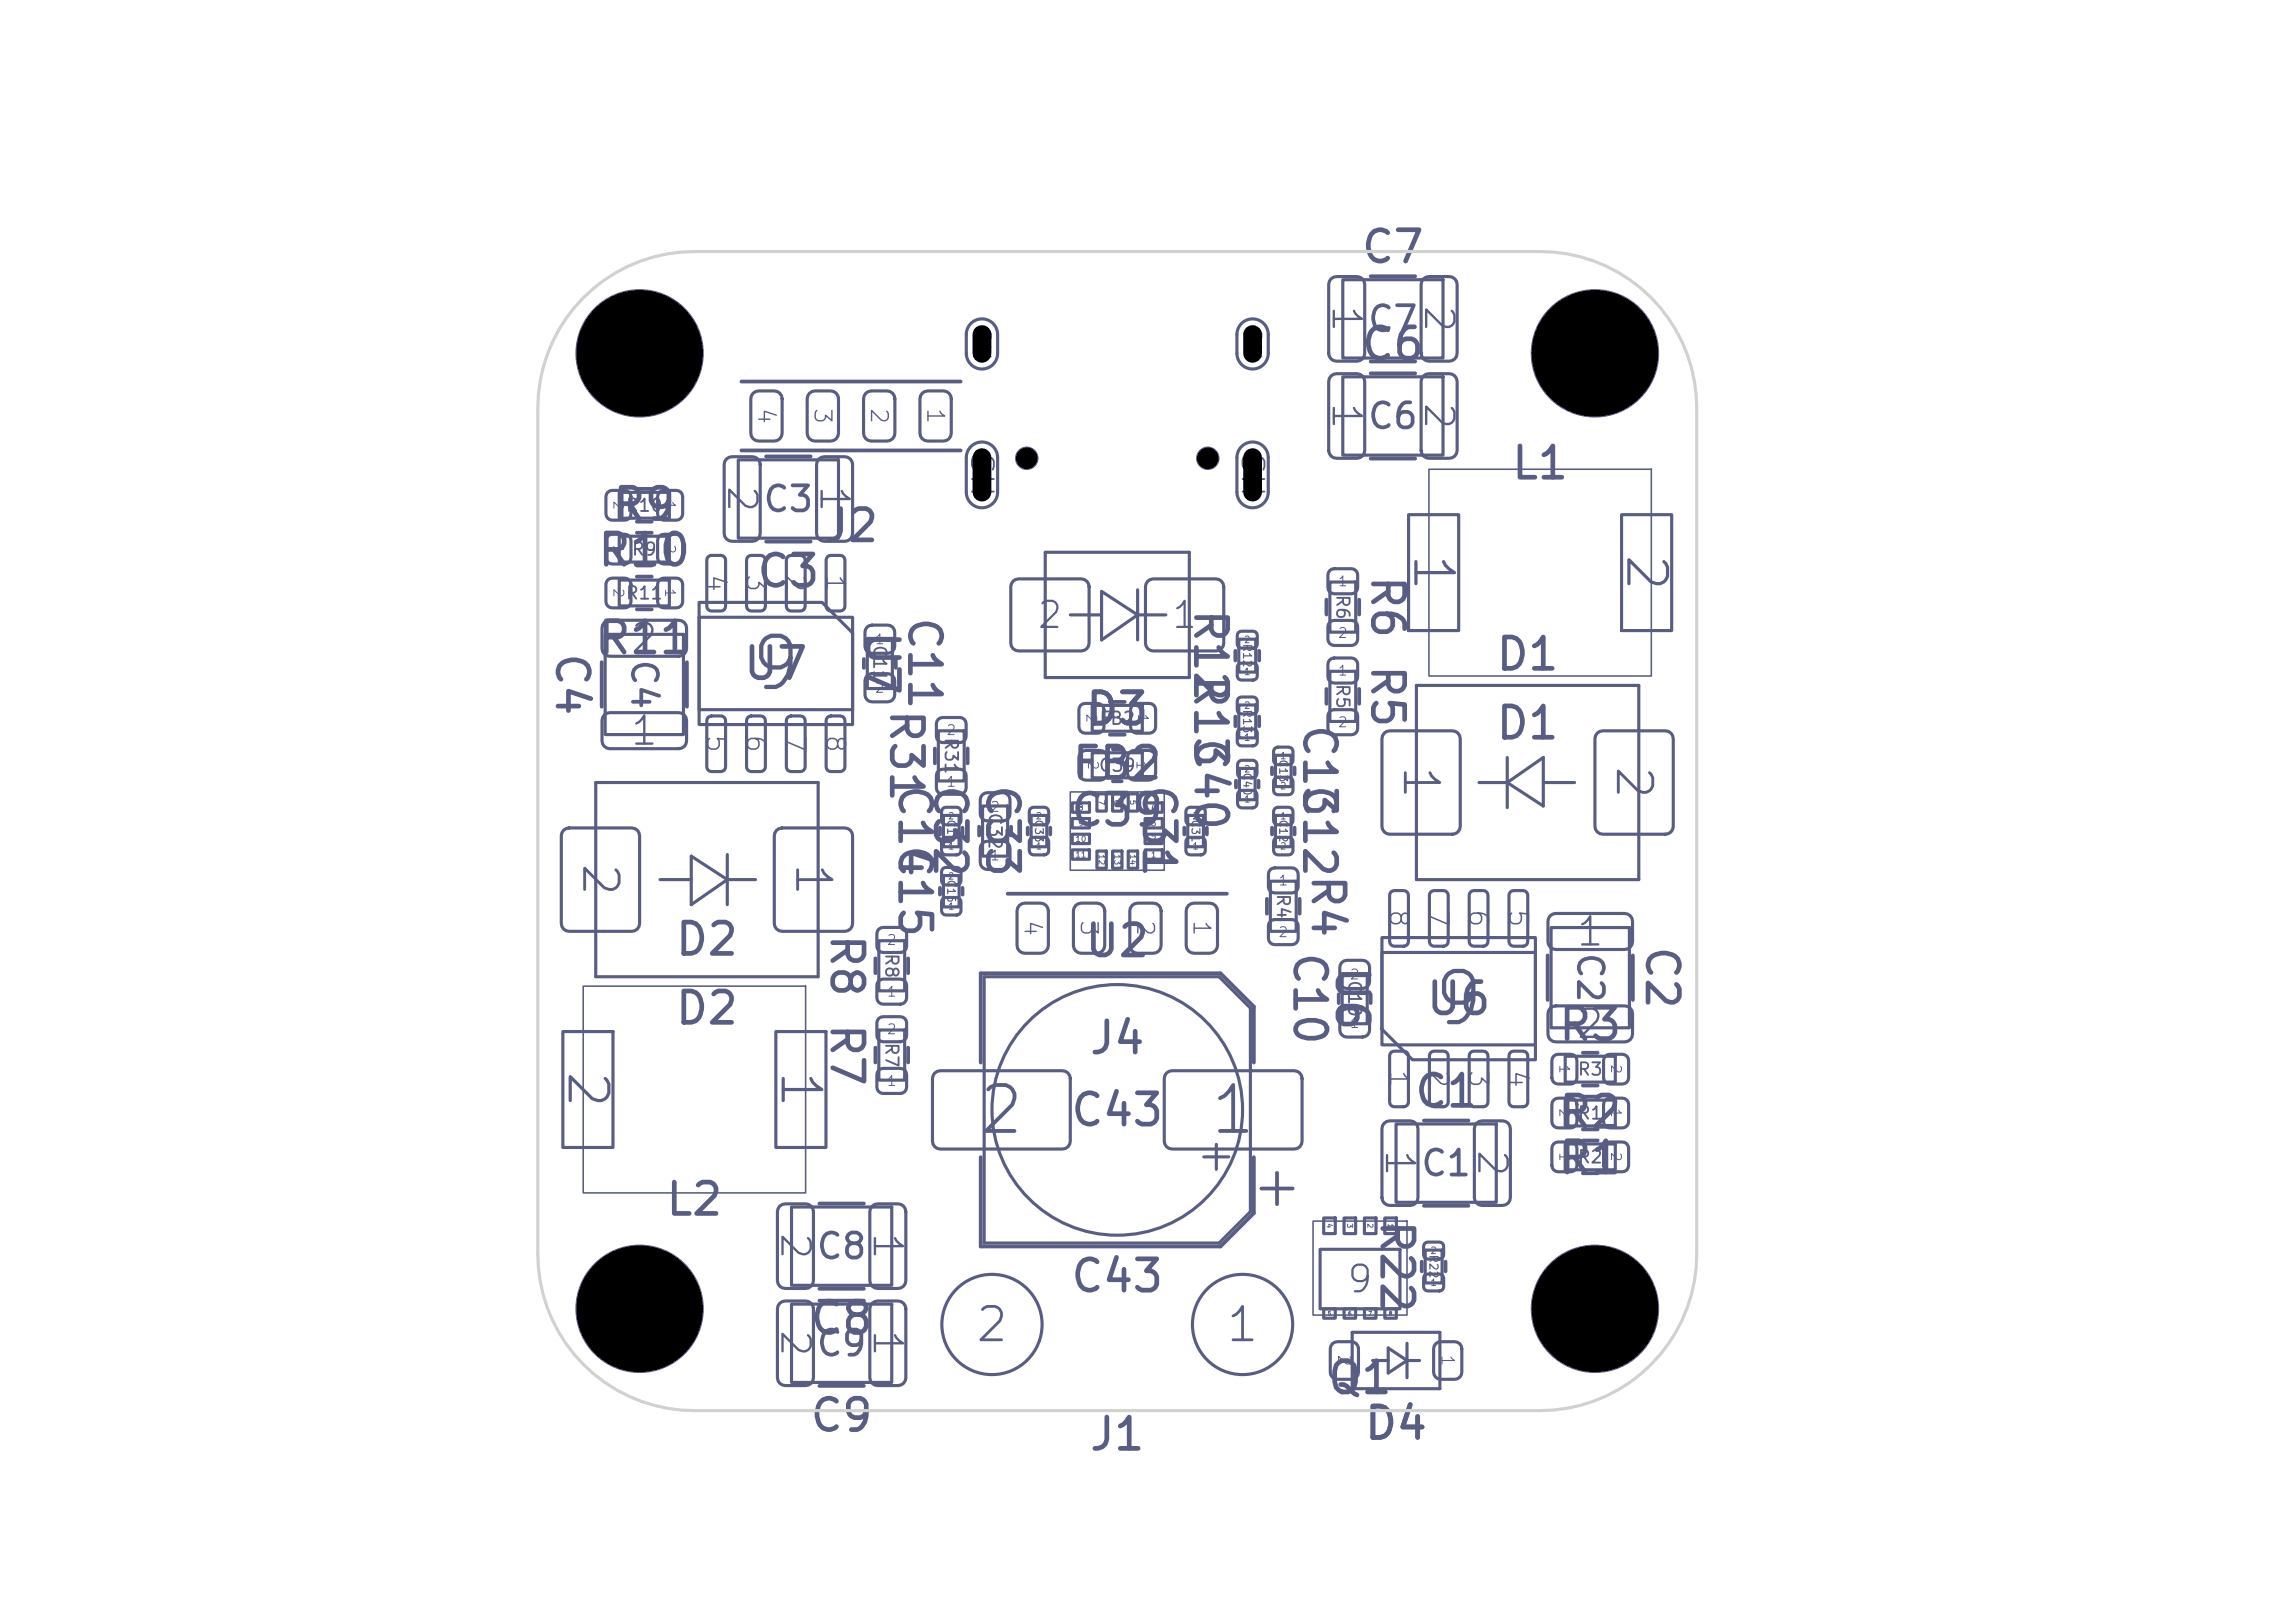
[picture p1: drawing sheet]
<svg xmlns="http://www.w3.org/2000/svg" width="297mm" height="210mm" viewBox="0 0 297 210" stroke-linecap="round" stroke-linejoin="round" font-family="sans-serif">
<defs><g id="words">
<g font-size="6.6" fill="#585d84">
<text x="96.6" y="90.9">9</text>
<text x="185" y="134.3">9</text>
</g>
<g font-size="5.9" fill="#585d84">
<text x="126.2" y="148.1">2</text>
<text x="156.2" y="148.1">1</text>
</g>
<g font-size="5" fill="#585d84">
<text x="181.7" y="71.2" transform="rotate(90 181.7 71.2)">1</text>
<text x="209.3" y="71.2" transform="rotate(90 209.3 71.2)">2</text>
<text x="72.3" y="138.1" transform="rotate(90 72.3 138.1)">2</text>
<text x="99.8" y="138.1" transform="rotate(90 99.8 138.1)">1</text>
</g>
<g font-size="4.5" fill="#585d84">
<text x="180.5" y="98.7" transform="rotate(90 180.5 98.7)">1</text>
<text x="208.1" y="98.7" transform="rotate(90 208.1 98.7)">2</text>
<text x="74.3" y="111.3" transform="rotate(90 74.3 111.3)">2</text>
<text x="101.9" y="111.3" transform="rotate(90 101.9 111.3)">1</text>
</g>
<g font-size="4.3" fill="#585d84">
<text x="125.9" y="174.7">2</text>
<text x="158.3" y="174.7">1</text>
</g>
<g font-size="4.1" fill="#585d84">
<text x="175.9" y="35">C7</text>
<text x="175.9" y="47.6">C6</text>
<text x="195.3" y="63">L1</text>
<text x="79" y="68.3">R9</text>
<text x="106.3" y="71.1">J2</text>
<text x="77.1" y="74.2">R10</text>
<text x="97.7" y="77">C3</text>
<text x="176.5" y="74.2" transform="rotate(90 176.5 74.2)">R6</text>
<text x="111.1" y="81.4" transform="rotate(90 111.1 81.4)">U7</text>
<text x="116.6" y="79.6" transform="rotate(90 116.6 79.6)">C11</text>
<text x="153.6" y="78.5" transform="rotate(90 153.6 78.5)">R12</text>
<text x="71" y="84.2" transform="rotate(90 71 84.2)">C4</text>
<text x="77.1" y="85.6">R11</text>
<text x="95.9" y="88.9">U7</text>
<text x="153.6" y="87.1" transform="rotate(90 153.6 87.1)">R13</text>
<text x="176.5" y="85.7" transform="rotate(90 176.5 85.7)">R5</text>
<text x="193.3" y="87.7">D1</text>
<text x="114.2" y="91.5" transform="rotate(90 114.2 91.5)">R31</text>
<text x="140.2" y="94.8">D3</text>
<text x="153.6" y="95.2" transform="rotate(90 153.6 95.2)">C40</text>
<text x="167.7" y="93.5" transform="rotate(90 167.7 93.5)">C13</text>
<text x="115.3" y="101.2" transform="rotate(90 115.3 101.2)">C14</text>
<text x="119.9" y="101.2" transform="rotate(90 119.9 101.2)">C32</text>
<text x="126.7" y="101.2" transform="rotate(90 126.7 101.2)">C33</text>
<text x="138.5" y="101.8">FB2</text>
<text x="147" y="101.2" transform="rotate(90 147 101.2)">C31</text>
<text x="167.7" y="101.2" transform="rotate(90 167.7 101.2)">C12</text>
<text x="193.3" y="96.6">D1</text>
<text x="138.3" y="107.9">C39</text>
<text x="115.3" y="109" transform="rotate(90 115.3 109)">C15</text>
<text x="168.8" y="112.9" transform="rotate(90 168.8 112.9)">R4</text>
<text x="87.1" y="124.6">D2</text>
<text x="106.5" y="120.6" transform="rotate(90 106.5 120.6)">R8</text>
<text x="140.1" y="124.8">U2</text>
<text x="166.4" y="122.9" transform="rotate(90 166.4 122.9)">C10</text>
<text x="171.9" y="124.8" transform="rotate(90 171.9 124.8)">U6</text>
<text x="212.1" y="122.1" transform="rotate(90 212.1 122.1)">C2</text>
<text x="87.1" y="133.5">D2</text>
<text x="106.5" y="132.2" transform="rotate(90 106.5 132.2)">R7</text>
<text x="140.7" y="137.4">J4</text>
<text x="184.3" y="132.3">U6</text>
<text x="201.4" y="135.6">R3</text>
<text x="138.3" y="146.7">C43</text>
<text x="182.8" y="144.3">C1</text>
<text x="201.4" y="147">R2</text>
<text x="201.4" y="152.9">R1</text>
<text x="85.9" y="158.2">L2</text>
<text x="177.7" y="157.6" transform="rotate(90 177.7 157.6)">R22</text>
<text x="104.6" y="173.6">C8</text>
<text x="138.3" y="168.2">C43</text>
<text x="171.5" y="181.3">Q1</text>
<text x="104.6" y="186.2">C9</text>
<text x="140.7" y="188.6">J1</text>
<text x="176.3" y="187.2">D4</text>
</g>
<g font-size="3.6" fill="#585d84">
<text x="171.5" y="39.2" transform="rotate(90 171.5 39.2)">1</text>
<text x="183.5" y="39.2" transform="rotate(90 183.5 39.2)">2</text>
<text x="171.5" y="51.7" transform="rotate(90 171.5 51.7)">1</text>
<text x="183.5" y="51.7" transform="rotate(90 183.5 51.7)">2</text>
<text x="93.3" y="62.5" transform="rotate(90 93.3 62.5)">2</text>
<text x="105.2" y="62.5" transform="rotate(90 105.2 62.5)">1</text>
<text x="81.3" y="85.4">2</text>
<text x="81.3" y="97.3">1</text>
<text x="203.7" y="123.3">1</text>
<text x="203.7" y="135.3">2</text>
<text x="178.4" y="148.4" transform="rotate(90 178.4 148.4)">1</text>
<text x="190.4" y="148.4" transform="rotate(90 190.4 148.4)">2</text>
<text x="100.2" y="159.1" transform="rotate(90 100.2 159.1)">2</text>
<text x="112.1" y="159.1" transform="rotate(90 112.1 159.1)">1</text>
<text x="100.2" y="171.7" transform="rotate(90 100.2 171.7)">2</text>
<text x="112.1" y="171.7" transform="rotate(90 112.1 171.7)">1</text>
</g>
<g font-size="3.4" fill="#585d84">
<text x="133.9" y="82.1">2</text>
<text x="151.4" y="82.1">1</text>
<text x="174" y="168.1">9</text>
</g>
<g font-size="3.2" fill="#585d84">
<text x="176.8" y="43.7">C7</text>
<text x="176.8" y="56.3">C6</text>
<text x="98.5" y="67">C3</text>
<text x="80.9" y="85.1" transform="rotate(90 80.9 85.1)">C4</text>
<text x="203.3" y="123" transform="rotate(90 203.3 123)">C2</text>
<text x="183.7" y="153">C1</text>
<text x="105.4" y="163.7">C8</text>
<text x="105.4" y="176.3">C9</text>
</g>
<g font-size="2.8" fill="#585d84">
<text x="124.9" y="58.3" transform="rotate(90 124.9 58.3)">SH</text>
<text x="159.9" y="58.3" transform="rotate(90 159.9 58.3)">SH</text>
</g>
<g font-size="2.4" fill="#585d84">
<text x="90.9" y="74.1" transform="rotate(90 90.9 74.1)">4</text>
<text x="96" y="74.1" transform="rotate(90 96 74.1)">3</text>
<text x="101.2" y="74.1" transform="rotate(90 101.2 74.1)">2</text>
<text x="106.3" y="74.1" transform="rotate(90 106.3 74.1)">1</text>
<text x="90.9" y="94.9" transform="rotate(90 90.9 94.9)">5</text>
<text x="96" y="94.9" transform="rotate(90 96 94.9)">6</text>
<text x="101.2" y="94.9" transform="rotate(90 101.2 94.9)">7</text>
<text x="106.3" y="94.9" transform="rotate(90 106.3 94.9)">8</text>
<text x="179.2" y="117.5" transform="rotate(90 179.2 117.5)">8</text>
<text x="184.4" y="117.5" transform="rotate(90 184.4 117.5)">7</text>
<text x="189.5" y="117.5" transform="rotate(90 189.5 117.5)">6</text>
<text x="194.7" y="117.5" transform="rotate(90 194.7 117.5)">5</text>
<text x="179.2" y="138.2" transform="rotate(90 179.2 138.2)">1</text>
<text x="184.4" y="138.2" transform="rotate(90 184.4 138.2)">2</text>
<text x="189.5" y="138.2" transform="rotate(90 189.5 138.2)">3</text>
<text x="194.7" y="138.2" transform="rotate(90 194.7 138.2)">4</text>
</g>
<g font-size="2.2" fill="#585d84">
<text x="125.4" y="42.1" transform="rotate(90 125.4 42.1)">SH</text>
<text x="160.5" y="42.1" transform="rotate(90 160.5 42.1)">SH</text>
<text x="97.5" y="52.6" transform="rotate(90 97.5 52.6)">4</text>
<text x="104.8" y="52.6" transform="rotate(90 104.8 52.6)">3</text>
<text x="112.1" y="52.6" transform="rotate(90 112.1 52.6)">2</text>
<text x="119.4" y="52.6" transform="rotate(90 119.4 52.6)">1</text>
<text x="132" y="118.9" transform="rotate(90 132 118.9)">4</text>
<text x="139.3" y="118.9" transform="rotate(90 139.3 118.9)">3</text>
<text x="146.6" y="118.9" transform="rotate(90 146.6 118.9)">2</text>
<text x="153.9" y="118.9" transform="rotate(90 153.9 118.9)">1</text>
</g>
<g font-size="1.6" fill="#585d84">
<text x="80.9" y="66.6">R10</text>
<text x="80.9" y="78">R11</text>
<text x="81.6" y="72.3">R9</text>
<text x="172.5" y="76.8" transform="rotate(90 172.5 76.8)">R6</text>
<text x="112.6" y="83.3" transform="rotate(90 112.6 83.3)">C11</text>
<text x="172.5" y="88.4" transform="rotate(90 172.5 88.4)">R5</text>
<text x="121.9" y="95.3" transform="rotate(90 121.9 95.3)">R31</text>
<text x="142.1" y="94.2">FB2</text>
<text x="142.1" y="100.3">C39</text>
<text x="127.6" y="105" transform="rotate(90 127.6 105)">C32</text>
<text x="164.8" y="115.5" transform="rotate(90 164.8 115.5)">R4</text>
<text x="114.2" y="123.2" transform="rotate(90 114.2 123.2)">R8</text>
<text x="174.1" y="126.7" transform="rotate(90 174.1 126.7)">C10</text>
<text x="114.2" y="134.8" transform="rotate(90 114.2 134.8)">R7</text>
<text x="204.1" y="139.6">R3</text>
<text x="204.1" y="145.2">R1</text>
<text x="204.1" y="150.9">R2</text>
<text x="172.7" y="175.1" transform="rotate(90 172.7 175.1)">2</text>
<text x="186.1" y="175.1" transform="rotate(90 186.1 175.1)">1</text>
</g>
<g font-size="1.3" fill="#585d84">
<text x="79.1" y="64.6" transform="rotate(90 79.1 64.6)">2</text>
<text x="85.7" y="64.6" transform="rotate(90 85.7 64.6)">1</text>
<text x="79.1" y="70.3" transform="rotate(90 79.1 70.3)">1</text>
<text x="85.7" y="70.3" transform="rotate(90 85.7 70.3)">2</text>
<text x="79.1" y="76" transform="rotate(90 79.1 76)">2</text>
<text x="85.7" y="76" transform="rotate(90 85.7 76)">1</text>
<text x="173" y="76.2">1</text>
<text x="113.1" y="83.7">1</text>
<text x="173" y="82.9">2</text>
<text x="113.1" y="90">2</text>
<text x="173" y="87.7">1</text>
<text x="122.4" y="95.4">2</text>
<text x="140.3" y="92.2" transform="rotate(90 140.3 92.2)">2</text>
<text x="147" y="92.2" transform="rotate(90 147 92.2)">1</text>
<text x="173" y="94.4">2</text>
<text x="140.5" y="98.3" transform="rotate(90 140.5 98.3)">2</text>
<text x="146.8" y="98.3" transform="rotate(90 146.8 98.3)">1</text>
<text x="122.4" y="102.1">1</text>
<text x="128" y="105.4">2</text>
<text x="128" y="111.7">1</text>
<text x="165.3" y="114.9">1</text>
<text x="114.7" y="122.6">2</text>
<text x="165.3" y="121.6">2</text>
<text x="114.7" y="129.3">1</text>
<text x="174.6" y="127.1">2</text>
<text x="114.7" y="134.2">2</text>
<text x="174.6" y="133.3">1</text>
<text x="201.5" y="137.6" transform="rotate(90 201.5 137.6)">1</text>
<text x="208.2" y="137.6" transform="rotate(90 208.2 137.6)">2</text>
<text x="114.7" y="140.8">1</text>
<text x="201.5" y="143.3" transform="rotate(90 201.5 143.3)">2</text>
<text x="208.2" y="143.3" transform="rotate(90 208.2 143.3)">1</text>
<text x="201.5" y="149" transform="rotate(90 201.5 149)">1</text>
<text x="208.2" y="149" transform="rotate(90 208.2 149)">2</text>
</g>
<g font-size="1.1" fill="#585d84">
<text x="160.6" y="83.2" transform="rotate(90 160.6 83.2)">R12</text>
<text x="160.6" y="91.7" transform="rotate(90 160.6 91.7)">R13</text>
<text x="184.7" y="162.2" transform="rotate(90 184.7 162.2)">R22</text>
</g>
<g font-size="1" fill="#585d84">
<text x="160.6" y="99.9" transform="rotate(90 160.6 99.9)">C40</text>
<text x="165.3" y="98.2" transform="rotate(90 165.3 98.2)">C13</text>
<text x="122.3" y="106" transform="rotate(90 122.3 106)">C14</text>
<text x="133.7" y="106" transform="rotate(90 133.7 106)">C33</text>
<text x="154" y="106" transform="rotate(90 154 106)">C31</text>
<text x="165.3" y="106" transform="rotate(90 165.3 106)">C12</text>
<text x="122.3" y="113.7" transform="rotate(90 122.3 113.7)">C15</text>
</g>
<g font-size=".9" fill="#585d84">
<text x="160.9" y="83.4">2</text>
<text x="160.9" y="87.6">1</text>
<text x="160.9" y="91.9">2</text>
<text x="160.9" y="96.1">1</text>
<text x="185" y="166.6">1</text>
<text x="185" y="162.5">2</text>
</g>
<g font-size=".8" fill="#585d84">
<text x="160.9" y="100.1">2</text>
<text x="165.6" y="98.4">1</text>
<text x="122.6" y="106.2">2</text>
<text x="134" y="106.2">2</text>
<text x="154.2" y="106.2">2</text>
<text x="160.9" y="104">1</text>
<text x="165.6" y="102.3">2</text>
<text x="165.6" y="106.2">1</text>
<text x="122.6" y="110.1">1</text>
<text x="134" y="110.1">1</text>
<text x="154.2" y="110.1">1</text>
<text x="165.6" y="110.1">2</text>
<text x="122.6" y="117.9">1</text>
<text x="122.6" y="114">2</text>
</g>
<g font-size=".7" fill="#585d84">
<text x="139.4" y="105.1">8</text>
<text x="139.4" y="107.1">9</text>
<text x="142" y="103.4" transform="rotate(90 142 103.4)">7</text>
<text x="144" y="103.4" transform="rotate(90 144 103.4)">6</text>
<text x="146.1" y="103.4" transform="rotate(90 146.1 103.4)">5</text>
<text x="148.9" y="107.1">3</text>
<text x="148.9" y="105.1">4</text>
<text x="139.1" y="109.1">10</text>
<text x="139.1" y="111.1">11</text>
<text x="142" y="110.5" transform="rotate(90 142 110.5)">12</text>
<text x="144" y="110.5" transform="rotate(90 144 110.5)">13</text>
<text x="146.1" y="110.5" transform="rotate(90 146.1 110.5)">14</text>
<text x="148.9" y="111.1">1</text>
<text x="148.9" y="109.1">2</text>
<text x="171.5" y="158.2" transform="rotate(90 171.5 158.2)">4</text>
<text x="174.2" y="158.2" transform="rotate(90 174.2 158.2)">3</text>
<text x="176.8" y="158.2" transform="rotate(90 176.8 158.2)">2</text>
<text x="179.4" y="158.2" transform="rotate(90 179.4 158.2)">1</text>
</g>
<g font-size=".5" fill="#585d84">
<text x="171.8" y="170.3">5</text>
<text x="174.4" y="170.3">6</text>
<text x="177" y="170.3">7</text>
<text x="179.7" y="170.3">8</text>
</g>
</g></defs>
<g fill="none" stroke="#585d84" stroke-width=".49">
<path d="M177.4 35.7h5.7M95.9 49.4h28.4M95.9 58.3h28.4M99.1 59.1h5.8M177.4 48.3h5.7M177.4 59.3h5.7M177.4 46.8h5.7M82.4 74.6h1.9M82.4 78.8h1.9M82.4 68.9h1.9M82.4 73.2h1.9M82.4 63.3h1.9"/>
<path d="M82.4 67.5h1.9M99.1 70.1h5.8M171.7 77.6v1.9M175.9 77.6v1.9M77.9 85.7v5.7M88.9 85.7v5.7M111.8 85.3v1.1M115.9 85.3v1.1M121 96.8v2M125.2 96.8v2M143.6 90.8h2M143.6 95.1h2"/>
<path d="M144 97h1.2M159.9 84.2v1.3M159.9 92.7v1.3M163 84.2v1.3M163 92.7v1.3M164.6 99.3v.9M167.5 99.3v.9M171.7 89.1v2M175.9 89.1v2M121.6 107.1v.9M121.6 114.9v.9M124.6 107.1v.9"/>
<path d="M124.6 114.9v.9M126.7 107v1.1M130.4 115.6h28.4M130.8 107v1.1M133 107.1v.9M135.9 107.1v.9M144 101.1h1.2M153.3 107.1v.9M156.2 107.1v.9M160 101v.9M162.9 101v.9M164 116.3v1.9"/>
<path d="M164.6 107.1v.9M167.5 107.1v.9M168.2 116.3v1.9M113.3 124v1.9M113.3 135.6v1.9M117.5 124v1.9M117.5 135.6v1.9M126.9 137.5v-11.6h31l4.4 4.4v7.2M173.2 128.7v1.1M177.4 128.7v1.1M200.3 123.6v5.8M204.8 136.2h2"/>
<path d="M211.3 123.6v5.8M106 155.7h5.8M126.9 149.7v11.6h31l4.4-4.3v-7.3M163.2 153.8h4.1M165.3 151.8v4M184.3 145h5.7M184.3 156h5.7M204.8 147.6h2M204.8 151.8h2M204.8 141.9h2M204.8 146.1h2M204.8 140.5h2"/>
<path d="M106 166.8h5.8M106 168.3h5.8M106 179.3h5.8M184 163.3v1.2M187.1 163.3v1.2"/>
</g>
<g fill="none" stroke="#585d84" stroke-width=".41">
<path d="M172.2 36.1l.4-.2 .4-.1h2.6a1.01 1.01 0 0 1 1 1v8.9a1.01 1.01 0 0 1-1 1h-2.6a1.01 1.01 0 0 1-1-1v-8.9v-.4zM173.8 36.2h12.9v10.1h-12.9zM184.2 36.1l.3-.2 .4-.1h2.7a1.01 1.01 0 0 1 1 1v8.9a1.01 1.01 0 0 1-1 1h-2.7a1.01 1.01 0 0 1-1-1v-8.9l.1-.4zM94 59.4l.3-.2 .4-.1h2.7a1.01 1.01 0 0 1 1 1v8.9a1.01 1.01 0 0 1-1 1h-2.7a1.01 1.01 0 0 1-1-1v-8.9l.1-.4zM95.5 59.5h13v10.1h-13zM97.5 50.9l.3-.2 .4-.1h2a1.01 1.01 0 0 1 1 1v4.5a1.01 1.01 0 0 1-1 1h-2a1.01 1.01 0 0 1-1-1v-4.5v-.4zM104.8 50.9l.3-.2 .4-.1h2a1.01 1.01 0 0 1 1 1v4.5a1.01 1.01 0 0 1-1 1h-2a1.01 1.01 0 0 1-1-1v-4.5v-.4zM106 59.4l.3-.2 .4-.1h2.6a1.01 1.01 0 0 1 1 1v8.9a1.01 1.01 0 0 1-1 1h-2.6a1.01 1.01 0 0 1-1-1v-8.9l.1-.4zM112.1 50.9l.3-.2 .4-.1h2a1.01 1.01 0 0 1 1 1v4.5a1.01 1.01 0 0 1-1 1h-2a1.01 1.01 0 0 1-1-1v-4.5v-.4zM119.3 50.9l.4-.2 .4-.1h2a1.01 1.01 0 0 1 1 1v4.5a1.01 1.01 0 0 1-1 1h-2a1.01 1.01 0 0 1-1-1v-4.5v-.4zM125.6 57.8a2.03 2.03 0 0 1 2.3-.5 2.03 2.03 0 0 1 1.2 1.9v4.5a2.03 2.03 0 0 1-2 2 2.03 2.03 0 0 1-2-2v-4.5a2.03 2.03 0 0 1 .5-1.4zM125.6 41.9a2.03 2.03 0 0 1 2.3-.5 2.03 2.03 0 0 1 1.2 1.9v2.4a2.03 2.03 0 0 1-2 2 2.03 2.03 0 0 1-2-2v-2.4a2.03 2.03 0 0 1 .5-1.4z"/>
<path d="M160.7 57.8a2.03 2.03 0 0 1 2.2-.5 2.03 2.03 0 0 1 1.2 1.9v4.5a2.03 2.03 0 0 1-2 2 2.03 2.03 0 0 1-2-2v-4.5a2.03 2.03 0 0 1 .6-1.4zM160.7 41.9a2.03 2.03 0 0 1 2.2-.5 2.03 2.03 0 0 1 1.2 1.9v2.4a2.03 2.03 0 0 1-2 2 2.03 2.03 0 0 1-2-2v-2.4a2.03 2.03 0 0 1 .6-1.4zM172.2 48.7l.4-.3h.4h2.6a1.01 1.01 0 0 1 1 1v8.9a1.01 1.01 0 0 1-1 1h-2.6a1.01 1.01 0 0 1-1-1v-8.9v-.4zM173.8 48.8h12.9v10.1h-12.9zM184.2 48.7l.3-.3h.4h2.7a1.01 1.01 0 0 1 1 1v8.9a1.01 1.01 0 0 1-1 1h-2.7a1.01 1.01 0 0 1-1-1v-8.9l.1-.4zM78.7 75l.5-.2h1.6a.81 .81 0 0 1 .9 .8v2.2a.81 .81 0 0 1-.9 .9h-1.6a.81 .81 0 0 1-.8-.9v-2.2zM78.7 69.4l.5-.3h1.6a.81 .81 0 0 1 .9 .8v2.3a.81 .81 0 0 1-.9 .8h-1.6a.81 .81 0 0 1-.8-.8v-2.3zM78.7 63.7l.5-.2h1.6a.81 .81 0 0 1 .9 .8v2.2a.81 .81 0 0 1-.9 .8h-1.6a.81 .81 0 0 1-.8-.8v-2.2zM80.1 75.1h6.5v3.3h-6.5zM80.1 69.4h6.5v3.3h-6.5zM80.1 63.7h6.5v3.4h-6.5zM85.3 75l.6-.2h1.6a.81 .81 0 0 1 .8 .8v2.2a.81 .81 0 0 1-.8 .9h-1.6a.81 .81 0 0 1-.8-.9v-2.2z"/>
<path d="M85.3 69.4l.6-.3h1.6a.81 .81 0 0 1 .8 .8v2.3a.81 .81 0 0 1-.8 .8h-1.6a.81 .81 0 0 1-.8-.8v-2.3zM85.3 63.7l.6-.2h1.6a.81 .81 0 0 1 .8 .8v2.2a.81 .81 0 0 1-.8 .8h-1.6a.81 .81 0 0 1-.8-.8v-2.2zM90.5 77.9h15.9l3.9 4v11.9h-19.8zM90.5 79.9h19.8v11.9h-19.8zM91.6 72l.5-.1h1.2a.61 .61 0 0 1 .6 .6v6a.61 .61 0 0 1-.6 .6h-1.2a.61 .61 0 0 1-.6-.6v-6zM96.8 72l.4-.1h1.2a.61 .61 0 0 1 .6 .6v6a.61 .61 0 0 1-.6 .6h-1.2a.61 .61 0 0 1-.6-.6v-6zM101.9 72l.5-.1h1.2a.61 .61 0 0 1 .6 .6v6a.61 .61 0 0 1-.6 .6h-1.2a.61 .61 0 0 1-.6-.6v-6zM107.1 72l.4-.1h1.2a.61 .61 0 0 1 .6 .6v6a.61 .61 0 0 1-.6 .6h-1.2a.61 .61 0 0 1-.6-.6v-6zM131.1 75.2l.3-.2 .4-.1h8.1a1.01 1.01 0 0 1 1 1v7.3a1.01 1.01 0 0 1-1 1h-8.1a1.01 1.01 0 0 1-1-1v-7.3l.1-.4zM135.3 71.5h18.6v16.2h-18.6zM138.5 79.6h4.1M142.6 76.5l4.6 3.1-4.6 3.2z"/>
<path d="M147.2 79.6h3.7M147.2 76.3v6.5M148.5 75.2l.4-.2 .4-.1h8.1a1.01 1.01 0 0 1 1 1v7.3a1.01 1.01 0 0 1-1 1h-8.1a1.01 1.01 0 0 1-1.1-1v-7.3l.1-.4zM172.1 73.8l.6-.2h2.2a.81 .81 0 0 1 .8 .8v1.6a.81 .81 0 0 1-.8 .8h-2.2a.81 .81 0 0 1-.9-.8v-1.6zM172.1 75.3h3.3v6.5h-3.3zM182.3 66.6h6.5v15h-6.5zM209.9 66.6h6.4v15h-6.4zM78.2 92.5l.3-.2 .4-.1h8.9a1.01 1.01 0 0 1 1.1 1v2.7a1.01 1.01 0 0 1-1.1 1h-8.9a1.01 1.01 0 0 1-1-1v-2.7l.1-.4zM78.2 80.6l.3-.3h.4h8.9a1.01 1.01 0 0 1 1.1 1v2.6a1.01 1.01 0 0 1-1.1 1h-8.9a1.01 1.01 0 0 1-1-1v-2.6l.1-.4zM78.3 82.1h10.1v13h-10.1zM91.6 92.8l.5-.2h1.2a.61 .61 0 0 1 .6 .6v6a.61 .61 0 0 1-.6 .6h-1.2a.61 .61 0 0 1-.6-.6v-6zM96.8 92.8l.4-.2h1.2a.61 .61 0 0 1 .6 .6v6a.61 .61 0 0 1-.6 .6h-1.2a.61 .61 0 0 1-.6-.6v-6z"/>
<path d="M101.9 92.8l.5-.2h1.2a.61 .61 0 0 1 .6 .6v6a.61 .61 0 0 1-.6 .6h-1.2a.61 .61 0 0 1-.6-.6v-6zM107.1 92.8l.4-.2h1.2a.61 .61 0 0 1 .6 .6v6a.61 .61 0 0 1-.6 .6h-1.2a.61 .61 0 0 1-.6-.6v-6zM112.2 81.2l.3-.2 .4-.1h2a.91 .91 0 0 1 .9 .9v1.8a.91 .91 0 0 1-.9 .9h-2a.91 .91 0 0 1-1-.9v-1.8l.1-.4zM112.2 87.4l.3-.2h.4h2a.91 .91 0 0 1 .9 .9v1.8a.91 .91 0 0 1-.9 .9h-2a.91 .91 0 0 1-1-.9v-1.8l.1-.4zM112.2 82.6h3.3v6.5h-3.3zM121.4 99.8l.6-.3h2.2a.81 .81 0 0 1 .8 .8v1.7a.81 .81 0 0 1-.8 .8h-2.2a.81 .81 0 0 1-.8-.8v-1.7zM121.4 93.1l.6-.3h2.2a.81 .81 0 0 1 .8 .9v1.6a.81 .81 0 0 1-.8 .8h-2.2a.81 .81 0 0 1-.8-.8v-1.6zM121.4 94.6h3.4v6.5h-3.4zM139.9 91.3l.5-.3h1.7a.81 .81 0 0 1 .8 .8v2.3a.81 .81 0 0 1-.8 .8h-1.7a.81 .81 0 0 1-.8-.8v-2.3zM139.9 97.4l.3-.2 .3-.1h1.9a.91 .91 0 0 1 .9 .9v2a.91 .91 0 0 1-.9 1h-1.9a.91 .91 0 0 1-.9-1v-2l.1-.3zM141.3 91.3h6.5v3.3h-6.5zM141.3 97.4h6.5v3.2h-6.5z"/>
<path d="M146.2 97.4l.3-.2 .3-.1h1.8a.91 .91 0 0 1 1 .9v2a.91 .91 0 0 1-1 1h-1.8a.91 .91 0 0 1-.9-1v-2l.1-.3zM146.5 91.3l.6-.3h1.6a.81 .81 0 0 1 .9 .8v2.3a.81 .81 0 0 1-.9 .8h-1.6a.81 .81 0 0 1-.8-.8v-2.3zM160.3 86l.4-.2h1.5a.55 .55 0 0 1 .5 .6v1.1a.55 .55 0 0 1-.5 .5h-1.5a.55 .55 0 0 1-.6-.5v-1.1zM160.3 81.8l.4-.1h1.5a.55 .55 0 0 1 .5 .5v1.1a.55 .55 0 0 1-.5 .6h-1.5a.55 .55 0 0 1-.6-.6v-1.1zM160.3 94.5l.4-.2h1.5a.55 .55 0 0 1 .5 .6v1.1a.55 .55 0 0 1-.5 .5h-1.5a.55 .55 0 0 1-.6-.5v-1.1zM160.3 90.3l.4-.1h1.5a.55 .55 0 0 1 .5 .5v1.1a.55 .55 0 0 1-.5 .6h-1.5a.55 .55 0 0 1-.6-.6v-1.1zM160.3 82.7h2.2v4.3h-2.2zM160.3 91.2h2.2v4.3h-2.2zM160.3 98.5l.4-.1h1.4a.57 .57 0 0 1 .6 .5v1.2a.57 .57 0 0 1-.6 .5h-1.4a.57 .57 0 0 1-.5-.5v-1.2zM160.4 99.4h2v4.1h-2zM165 96.8l.4-.1h1.4a.57 .57 0 0 1 .5 .5v1.2a.57 .57 0 0 1-.5 .5h-1.4a.57 .57 0 0 1-.6-.5v-1.2zM165.1 97.7h2v4.1h-2z"/>
<path d="M172.1 80.5l.6-.2h2.2a.81 .81 0 0 1 .8 .8v1.6a.81 .81 0 0 1-.8 .8h-2.2a.81 .81 0 0 1-.9-.8v-1.6zM172.1 85.4l.6-.3h2.2a.81 .81 0 0 1 .8 .9v1.6a.81 .81 0 0 1-.8 .8h-2.2a.81 .81 0 0 1-.9-.8v-1.6zM172.1 92.1l.6-.3h2.2a.81 .81 0 0 1 .8 .8v1.7a.81 .81 0 0 1-.8 .8h-2.2a.81 .81 0 0 1-.9-.8v-1.7zM172.1 86.9h3.3v6.4h-3.3zM179.1 94.9l.4-.3h.4h8.1a1.01 1.01 0 0 1 1 1v11.3a1.01 1.01 0 0 1-1 1h-8.1a1.01 1.01 0 0 1-1.1-1v-11.3l.1-.4zM183.3 88.7h28.8v25.1h-28.8zM195.1 98v6.5M206.7 94.9l.3-.3h.4h8.1a1.01 1.01 0 0 1 1 1v11.3a1.01 1.01 0 0 1-1 1h-8.1a1.01 1.01 0 0 1-1-1v-11.3l.1-.4zM72.9 107.4l.4-.2 .4-.1h8.1a1.01 1.01 0 0 1 1 1v11.4a1.01 1.01 0 0 1-1 1h-8.1a1.01 1.01 0 0 1-1.1-1v-11.4l.1-.3zM77.1 101.3h28.8v25.1h-28.8zM85.4 113.8h4.1M89.5 110.8l4.6 3-4.6 3.3z"/>
<path d="M94.1 113.8h3.7M94.1 110.6v6.5M100.5 107.4l.3-.2 .4-.1h8.1a1.01 1.01 0 0 1 1 1v11.4a1.01 1.01 0 0 1-1 1h-8.1a1.01 1.01 0 0 1-1-1v-11.4l.1-.3zM122 108.5l.4-.2h1.4a.57 .57 0 0 1 .6 .6v1.2a.57 .57 0 0 1-.6 .5h-1.4a.57 .57 0 0 1-.6-.5v-1.2zM122 104.6l.4-.1h1.4a.57 .57 0 0 1 .6 .5v1.2a.57 .57 0 0 1-.6 .5h-1.4a.57 .57 0 0 1-.6-.5v-1.2zM122 116.3l.4-.2h1.4a.57 .57 0 0 1 .6 .6v1.1a.57 .57 0 0 1-.6 .6h-1.4a.57 .57 0 0 1-.6-.6v-1.1zM122 112.4l.4-.2h1.4a.57 .57 0 0 1 .6 .6v1.1a.57 .57 0 0 1-.6 .6h-1.4a.57 .57 0 0 1-.6-.6v-1.1zM122.1 105.5h2v4.1h-2zM122.1 113.3h2v4h-2zM127.1 109.1l.3-.2h.4h2a.91 .91 0 0 1 .9 .9v1.8a.91 .91 0 0 1-.9 .9h-2a.91 .91 0 0 1-.9-.9v-1.8v-.4zM127.1 102.8l.3-.2h.4h2a.91 .91 0 0 1 .9 .9v1.8a.91 .91 0 0 1-.9 .9h-2a.91 .91 0 0 1-.9-.9v-1.8v-.4zM127.2 104.3h3.2v6.5h-3.2z"/>
<path d="M131.9 117.2l.3-.3h.4h2.1a1.01 1.01 0 0 1 1 1v4.4a1.01 1.01 0 0 1-1 1h-2.1a1.01 1.01 0 0 1-1-1v-4.4l.1-.4zM133.4 108.5l.4-.2h1.3a.57 .57 0 0 1 .6 .6v1.2a.57 .57 0 0 1-.6 .5h-1.3a.57 .57 0 0 1-.6-.5v-1.2zM133.4 104.6l.4-.1h1.3a.57 .57 0 0 1 .6 .5v1.2a.57 .57 0 0 1-.6 .5h-1.3a.57 .57 0 0 1-.6-.5v-1.2zM133.4 105.5h2.1v4.1h-2.1zM138.8 103.9h2.2v1.2h-2.2zM138.8 105.9h2.2v1.2h-2.2zM138.8 107.9h2.2v1.3h-2.2zM138.8 110h2.2v1.2h-2.2zM139.2 117.2l.3-.3h.4h2.1a1.01 1.01 0 0 1 1 1v4.4a1.01 1.01 0 0 1-1 1h-2.1a1.01 1.01 0 0 1-1-1v-4.4l.1-.4zM142 102.7h1.2v2.3h-1.2zM142 110.1h1.2v2.3h-1.2zM144 102.7h1.2v2.3h-1.2z"/>
<path d="M144 110.1h1.2v2.3h-1.2zM146 102.7h1.2v2.3h-1.2zM146 110.1h1.2v2.3h-1.2zM146.5 117.2l.3-.3h.4h2.1a1.01 1.01 0 0 1 1 1v4.4a1.01 1.01 0 0 1-1 1h-2.1a1.01 1.01 0 0 1-1-1v-4.4l.1-.4zM148.2 110h2.2v1.2h-2.2zM148.2 107.9h2.2v1.3h-2.2zM148.2 105.9h2.2v1.2h-2.2zM148.2 103.9h2.2v1.2h-2.2zM153.6 108.5l.4-.2h1.4a.57 .57 0 0 1 .6 .6v1.2a.57 .57 0 0 1-.6 .5h-1.4a.57 .57 0 0 1-.5-.5v-1.2zM153.6 104.6l.4-.1h1.4a.57 .57 0 0 1 .6 .5v1.2a.57 .57 0 0 1-.6 .5h-1.4a.57 .57 0 0 1-.5-.5v-1.2zM153.7 105.5h2v4.1h-2zM153.8 117.2l.3-.3h.4h2a1.01 1.01 0 0 1 1.1 1v4.4a1.01 1.01 0 0 1-1.1 1h-2a1.01 1.01 0 0 1-1-1v-4.4l.1-.4z"/>
<path d="M160.3 102.4l.4-.1h1.4a.57 .57 0 0 1 .6 .5v1.2a.57 .57 0 0 1-.6 .5h-1.4a.57 .57 0 0 1-.5-.5v-1.2zM164.4 112.5l.6-.2h2.2a.81 .81 0 0 1 .8 .8v1.6a.81 .81 0 0 1-.8 .8h-2.2a.81 .81 0 0 1-.9-.8v-1.6zM164.4 119.2l.6-.2h2.2a.81 .81 0 0 1 .8 .8v1.6a.81 .81 0 0 1-.8 .8h-2.2a.81 .81 0 0 1-.9-.8v-1.6zM164.4 114h3.3v6.5h-3.3zM165 100.7l.4-.1h1.4a.57 .57 0 0 1 .5 .5v1.2a.57 .57 0 0 1-.5 .5h-1.4a.57 .57 0 0 1-.6-.5v-1.2zM165 104.6l.4-.1h1.4a.57 .57 0 0 1 .5 .5v1.2a.57 .57 0 0 1-.5 .5h-1.4a.57 .57 0 0 1-.6-.5v-1.2zM165 108.5l.4-.2h1.4a.57 .57 0 0 1 .5 .6v1.2a.57 .57 0 0 1-.5 .5h-1.4a.57 .57 0 0 1-.6-.5v-1.2zM165.1 105.5h2v4.1h-2zM180 115.4l.4-.2h1.3a.61 .61 0 0 1 .6 .6v6a.61 .61 0 0 1-.6 .6h-1.3a.61 .61 0 0 1-.6-.6v-6zM185.2 115.4l.4-.2h1.2a.61 .61 0 0 1 .6 .6v6a.61 .61 0 0 1-.6 .6h-1.2a.61 .61 0 0 1-.6-.6v-6zM190.3 115.4l.4-.2h1.3a.61 .61 0 0 1 .6 .6v6a.61 .61 0 0 1-.6 .6h-1.3a.61 .61 0 0 1-.6-.6v-6zM191.4 101.3h3.7"/>
<path d="M195.1 101.3l4.6-3.3v6.3zM195.5 115.4l.4-.2h1.2a.61 .61 0 0 1 .6 .6v6a.61 .61 0 0 1-.6 .6h-1.2a.61 .61 0 0 1-.6-.6v-6zM199.7 101.3h4.1M200.6 118.5l.4-.2 .3-.1h9a1.01 1.01 0 0 1 1 1v2.6a1.01 1.01 0 0 1-1 1.1h-9a1.01 1.01 0 0 1-1-1.1v-2.6l.1-.4zM72.8 133.5h6.5v15h-6.5zM100.4 133.5h6.5v15h-6.5zM113.7 138.5l.6-.3h2.2a.81 .81 0 0 1 .8 .9v1.6a.81 .81 0 0 1-.8 .8h-2.2a.81 .81 0 0 1-.8-.8v-1.6zM113.7 131.8l.6-.2h2.2a.81 .81 0 0 1 .8 .8v1.6a.81 .81 0 0 1-.8 .8h-2.2a.81 .81 0 0 1-.8-.8v-1.6zM113.7 126.9l.6-.2h2.2a.81 .81 0 0 1 .8 .8v1.6a.81 .81 0 0 1-.8 .8h-2.2a.81 .81 0 0 1-.8-.8v-1.6zM113.7 120.2l.6-.2h2.2a.81 .81 0 0 1 .8 .8v1.6a.81 .81 0 0 1-.8 .8h-2.2a.81 .81 0 0 1-.8-.8v-1.6zM113.7 133.3h3.4v6.5h-3.4zM113.7 121.7h3.4v6.5h-3.4z"/>
<path d="M121 138.8l.3-.2 .4-.1h15.8a1.01 1.01 0 0 1 1 1.1v8.1a1.01 1.01 0 0 1-1 1h-15.8a1.01 1.01 0 0 1-1-1v-8.1l.1-.4zM127.4 126.4h30.4l4 4v26.4l-4 4h-30.4zM151 138.8l.3-.2 .4-.1h15.8a1.01 1.01 0 0 1 1 1.1v8.1a1.01 1.01 0 0 1-1 1h-15.8a1.01 1.01 0 0 1-1-1v-8.1v-.4zM173.7 130.8l.3-.2 .3-.1h2a.91 .91 0 0 1 .9 1v1.8a.91 .91 0 0 1-.9 .9h-2a.91 .91 0 0 1-.9-.9v-1.8l.1-.4zM173.7 124.5l.3-.2h.3h2a.91 .91 0 0 1 .9 .9v1.8a.91 .91 0 0 1-.9 .9h-2a.91 .91 0 0 1-.9-.9v-1.8l.1-.4zM173.7 126h3.2v6.5h-3.2zM178.8 121.3h19.9v15.8h-15.9l-4-3.9zM178.8 123.2h19.9v12h-19.9zM180 136.2l.4-.2h1.3a.61 .61 0 0 1 .6 .6v6a.61 .61 0 0 1-.6 .6h-1.3a.61 .61 0 0 1-.6-.6v-6zM185.2 136.2l.4-.2h1.2a.61 .61 0 0 1 .6 .6v6a.61 .61 0 0 1-.6 .6h-1.2a.61 .61 0 0 1-.6-.6v-6zM190.3 136.2l.4-.2h1.3a.61 .61 0 0 1 .6 .6v6a.61 .61 0 0 1-.6 .6h-1.3a.61 .61 0 0 1-.6-.6v-6zM195.5 136.2l.4-.2h1.2a.61 .61 0 0 1 .6 .6v6a.61 .61 0 0 1-.6 .6h-1.2a.61 .61 0 0 1-.6-.6v-6z"/>
<path d="M200.6 130.5l.4-.3h.3h9a1.01 1.01 0 0 1 1 1v2.6a1.01 1.01 0 0 1-1 1h-9a1.01 1.01 0 0 1-1-1v-2.6l.1-.4zM200.7 120h10.2v13h-10.2zM201.1 136.7l.5-.3h1.7a.81 .81 0 0 1 .8 .8v2.3a.81 .81 0 0 1-.8 .8h-1.7a.81 .81 0 0 1-.8-.8v-2.3zM202.6 136.7h6.4v3.3h-6.4zM207.8 136.7l.5-.3h1.7a.81 .81 0 0 1 .8 .8v2.3a.81 .81 0 0 1-.8 .8h-1.7a.81 .81 0 0 1-.8-.8v-2.3zM100.9 156.1l.3-.2 .4-.1h2.7a1.01 1.01 0 0 1 1 1v8.9a1.01 1.01 0 0 1-1 1h-2.7a1.01 1.01 0 0 1-1-1v-8.9l.1-.4zM102.4 156.2h13v10.1h-13zM112.9 156.1l.3-.2 .4-.1h2.6a1.01 1.01 0 0 1 1 1v8.9a1.01 1.01 0 0 1-1 1h-2.6a1.01 1.01 0 0 1-1-1v-8.9v-.4zM155.8 149.7h3.2M157.4 148.1v3.2M171.3 157.6h1.5v2h-1.5zM173.9 157.6h1.5v2h-1.5z"/>
<path d="M176.6 157.6h1.5v2h-1.5zM179.1 145.3l.4-.2 .4-.1h2.6a1.01 1.01 0 0 1 1 1v9a1.01 1.01 0 0 1-1 1h-2.6a1.01 1.01 0 0 1-1.1-1v-9l.1-.3zM179.2 157.6h1.5v2h-1.5zM180.7 145.4h12.9v10.2h-12.9zM191.1 145.3l.3-.2 .4-.1h2.6a1.01 1.01 0 0 1 1.1 1v9a1.01 1.01 0 0 1-1.1 1h-2.6a1.01 1.01 0 0 1-1-1v-9l.1-.3zM201.1 148l.5-.2h1.7a.81 .81 0 0 1 .8 .8v2.2a.81 .81 0 0 1-.8 .8h-1.7a.81 .81 0 0 1-.8-.8v-2.2zM201.1 142.3l.5-.2h1.7a.81 .81 0 0 1 .8 .8v2.2a.81 .81 0 0 1-.8 .8h-1.7a.81 .81 0 0 1-.8-.8v-2.2zM202.6 148h6.4v3.4h-6.4zM202.6 142.3h6.4v3.4h-6.4zM207.8 148l.5-.2h1.7a.81 .81 0 0 1 .8 .8v2.2a.81 .81 0 0 1-.8 .8h-1.7a.81 .81 0 0 1-.8-.8v-2.2zM207.8 142.3l.5-.2h1.7a.81 .81 0 0 1 .8 .8v2.2a.81 .81 0 0 1-.8 .8h-1.7a.81 .81 0 0 1-.8-.8v-2.2zM100.9 168.6l.3-.2 .4-.1h2.7a1.01 1.01 0 0 1 1 1.1v8.9a1.01 1.01 0 0 1-1 1h-2.7a1.01 1.01 0 0 1-1-1v-8.9l.1-.4z"/>
<path d="M102.4 168.7h13v10.2h-13zM112.9 168.6l.3-.2 .4-.1h2.6a1.01 1.01 0 0 1 1 1.1v8.9a1.01 1.01 0 0 1-1 1h-2.6a1.01 1.01 0 0 1-1-1v-8.9v-.4zM170.8 161.7h10.4v7.7h-10.4zM171.3 169.4h1.5v1.2h-1.5zM172.4 173.9l.3-.2 .4-.1h1.8a.91 .91 0 0 1 .9 .9v3.1a.91 .91 0 0 1-.9 .9h-1.8a.91 .91 0 0 1-.9-.9v-3.1v-.3zM173.9 169.4h1.5v1.2h-1.5zM175 172.4h11.3v7.3h-11.3zM176.6 169.4h1.5v1.2h-1.5zM177.6 176h2.1M179.2 169.4h1.5v1.2h-1.5zM179.7 174.4l2.4 1.6-2.4 1.7zM182.1 176h1.6"/>
<path d="M182.1 173.8v4.5M184.4 165l.4-.1h1.5a.55 .55 0 0 1 .5 .5v1.1a.55 .55 0 0 1-.5 .5h-1.5a.55 .55 0 0 1-.6-.5v-1.1zM184.4 160.9l.4-.2h1.5a.55 .55 0 0 1 .5 .6v1.1a.55 .55 0 0 1-.5 .5h-1.5a.55 .55 0 0 1-.6-.5v-1.1zM184.4 161.8h2.2v4.2h-2.2zM185.8 173.9l.3-.2 .3-.1h1.9a.91 .91 0 0 1 .9 .9v3.1a.91 .91 0 0 1-.9 .9h-1.9a.91 .91 0 0 1-.9-.9v-3.1l.1-.3z"/>
<circle cx="82.8" cy="45.7" r="8.1"/>
<circle cx="132.9" cy="59.3" r="1.32"/>
<circle cx="156.3" cy="59.3" r="1.32"/>
<circle cx="206.4" cy="45.7" r="8.1"/>
<circle cx="144.6" cy="143.6" r="16.2"/>
<circle cx="82.8" cy="169.4" r="8.1"/>
<circle cx="128.4" cy="171.4" r="6.5"/>
<circle cx="160.8" cy="171.4" r="6.5"/>
<circle cx="206.4" cy="169.4" r="8.1"/>
</g>
<path d="M184.9 60.7h28.8v26.8h-28.8zM138.5 102.5h12.2v10.1h-12.2zM75.5 127.6h28.8v26.8h-28.8zM169.9 158h12.2v12.2h-12.2z" fill="none" stroke="#585d84" stroke-width=".2"/>
<path d="M75.5 38.5a20.3 20.3 0 0 1 14.4-6h109.4a20.3 20.3 0 0 1 20.3 20.3v109.5a20.3 20.3 0 0 1-20.3 20.2h-109.4a20.3 20.3 0 0 1-20.3-20.2v-109.5a20.3 20.3 0 0 1 5.9-14.3z" fill="none" stroke="#d0d2cd" stroke-width=".41"/>
<g fill="#000" stroke="#000" stroke-width=".13">
<circle cx="82.8" cy="45.7" r="8.1"/>
<circle cx="132.9" cy="59.3" r="1.32"/>
<circle cx="156.3" cy="59.3" r="1.32"/>
<circle cx="206.4" cy="45.7" r="8.1"/>
<circle cx="82.8" cy="169.4" r="8.1"/>
<circle cx="206.4" cy="169.4" r="8.1"/>
</g>
<path d="M127.1 43.3v2.4M127.1 59.2v4.5M162.1 43.3v2.4M162.1 59.2v4.5" fill="none" stroke="#000" stroke-width="2.4"/>
<use href="#words"/>
</svg>
